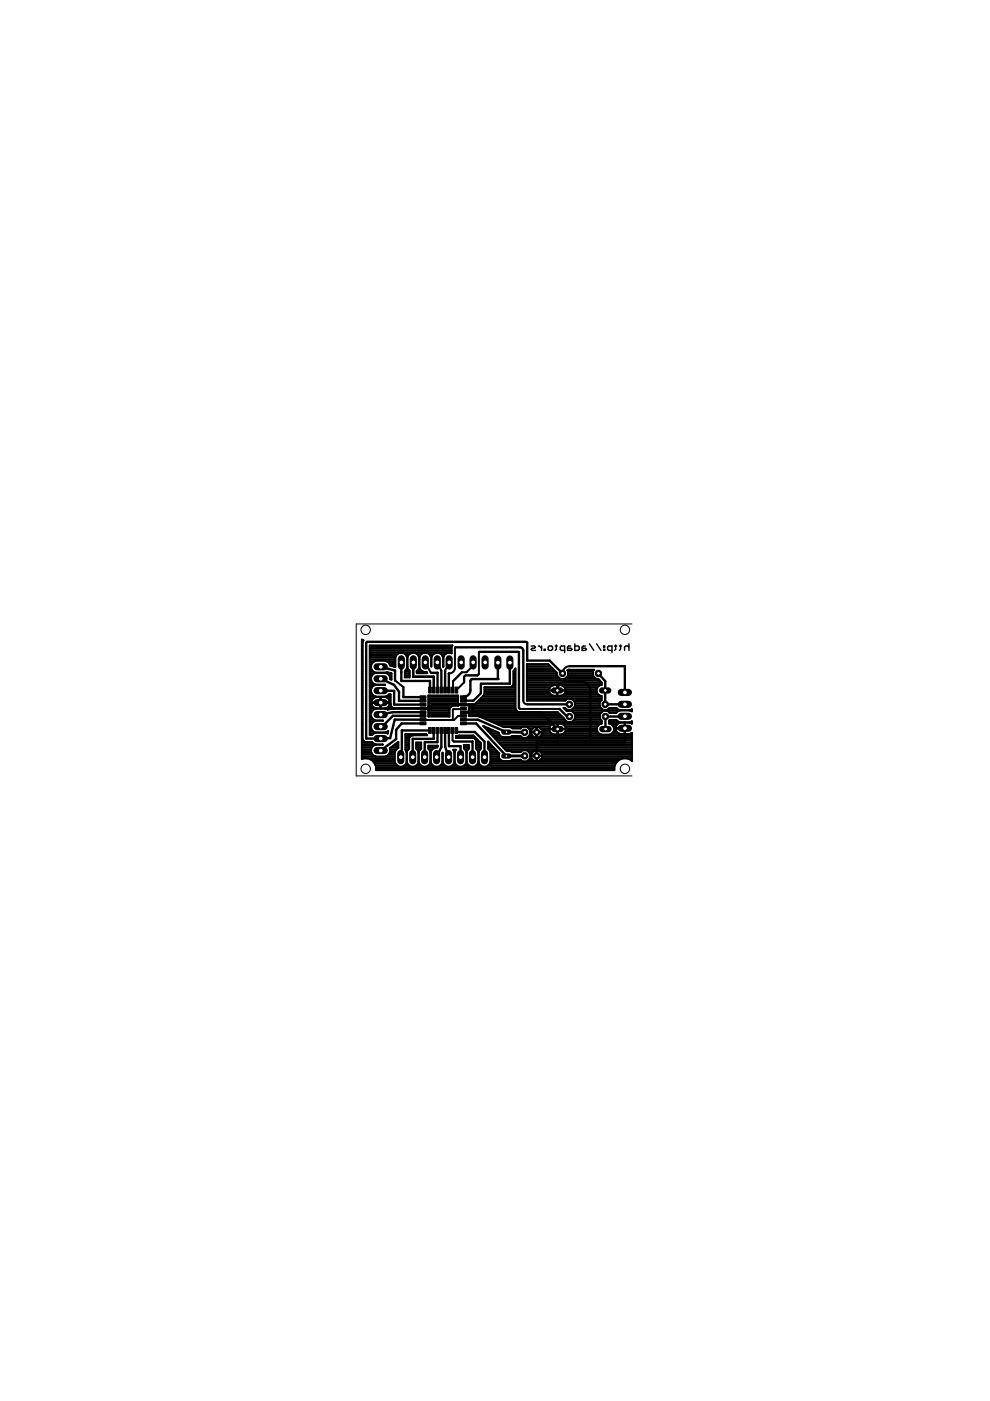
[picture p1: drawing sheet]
<svg xmlns="http://www.w3.org/2000/svg" width="210mm" height="297mm" viewBox="0 0 210 297" stroke-linecap="round" stroke-linejoin="round" font-family="sans-serif">
<g fill="none" stroke="#000" stroke-width=".3">
<path d="M112.6 137h.7l.2 .2-.9 .5 .2 .2h.7M114.1 137h.3l.4 .4M114.8 137v.9M115.4 137.7h.2v.2h-.2zM116.5 137h.4l.3 .2v.5l-.3 .2h-.4l-.3-.2v-.5zM117.7 137h.5M117.9 136.7v1l-.2 .2M119.7 137.9h-.7l-.2-.2v-.5l.2-.2h.7v1.4M121 137h-.4l-.3 .2v.7h.7l.3-.2-.3-.3h-.7M121.9 136.5v1.4h.7l.2-.2v-.5l-.2-.2h-.7M124.1 137h-.4l-.3 .2v.7h.7l.3-.2-.3-.3h-.7M125 136.5l.9 1.4"/>
<path d="M126.5 136.5l.9 1.4M128 137h.2v.2h-.2zM128 137.7h.2v.2h-.2zM129.8 137.9h-.7l-.3-.2v-.5l.3-.2h.7v1.4M130.3 137h.5M130.5 136.7v1l-.2 .2M131.3 137h.5M131.6 136.7v1l-.3 .2M133.3 136.5v1.4M133.3 137.2l-.2-.2h-.4l-.3 .2v.7"/>
</g>
<g fill="#000" stroke="#000" stroke-width=".21">
<path d="M89 153.1h1.3v.6h-1.3zM89 152.3h1.3v.6h-1.3zM89 151.5h1.3v.6h-1.3zM89 150.7h1.3v.6h-1.3zM89 149.9h1.3v.6h-1.3zM89 149.1h1.3v.6h-1.3zM89 148.3h1.3v.6h-1.3zM89 147.5h1.3v.6h-1.3zM90.9 154.2h.5v1.3h-.5zM90.9 145.7h.5v1.2h-.5zM91.7 154.2h.5v1.3h-.5zM91.7 145.7h.5v1.2h-.5z"/>
<path d="M92.5 154.2h.5v1.3h-.5zM92.5 145.7h.5v1.2h-.5zM93.3 154.2h.6v1.3h-.6zM93.3 145.7h.6v1.2h-.6zM94.1 154.2h.5v1.3h-.5zM94.1 145.7h.5v1.2h-.5zM94.9 154.2h.5v1.3h-.5zM94.9 145.7h.5v1.2h-.5zM95.7 154.2h.5v1.3h-.5zM95.7 145.7h.5v1.2h-.5zM96.5 154.2h.5v1.3h-.5zM96.5 145.7h.5v1.2h-.5z"/>
<path d="M97.6 147.5h1.3v.6h-1.3zM97.6 148.3h1.3v.6h-1.3zM97.6 149.1h1.3v.6h-1.3zM97.6 149.9h1.3v.6h-1.3zM97.6 150.7h1.3v.6h-1.3zM97.6 151.5h1.3v.6h-1.3zM97.6 152.3h1.3v.6h-1.3zM97.6 153.1h1.3v.6h-1.3z"/>
<circle cx="111.3" cy="160.3" r=".71"/>
</g>
<path d="M107.4 155.2l3.8 .1M113.8 155.3v5M111.3 160.3h-3.9" fill="none" stroke="#000" stroke-width=".61"/>
<g fill="none" stroke="#000" stroke-width=".51">
<path d="M77.6 136.3l.1 20.3 5-.1 1-3.9h6M77.8 136.1h33.7M96.6 137.2h13.6l.5 .2 .3 .6v10.5M101.6 138.2h8.3M110 138.3v11.8l.3 .2M111.8 136.2v3.8M80.7 149l2-.1v1.3h7M80.7 141.4l3.1 .8v2.1M80.7 143.9l2.8 1.3 1.1 1.5v1.9h5.1M80.7 146.4l2.9 .1v2.9h6.1M85.1 140.4v4h6.1v1.9M85.2 154.9v5.4"/>
<path d="M85.2 154.9h6M85.5 145.7v2.1h4.2M87.6 143.5h4.4v2M87.6 140.6v2.8M89.7 151.8h-6.4l-2.3 2.3M89.7 151h-6.5l-2.5 .5M89.7 153.4h-4.5l-1.2 1.3v2l-3.3 2.4M91.4 142.6h1.4v3.7M92 154.9l-.1 1.8h-4.4v3.8M92.8 154.9v2.5h-2.7l-.1 3.1M93.6 142.2v4.1M93.6 154.9v3.5l-1 2.1"/>
<path d="M94.4 154.9v3.4l.7 2.2M94.4 142.1v4.2M95.2 142.8v3.5M95.2 154.9v3.3h2.4v2.3M96.2 157.2h4v3.3M97.1 155.2h3.6l2 2v3.3M97.9 142.5l-1.8 1.9M98.3 152.6h3l6.1 2.6M98.3 153.4h2.6l6.5 6.9M98.3 149.4h1.8M98.4 143.5v1.2M100.2 149.6v1.4h-1.9"/>
<path d="M101.5 142.9l-.3 .3h-2.5M105.6 140.5v3.5h-5.6l-.3 .4-.1 2.5-.4 .5-.8 .3M108.1 140.5v4.4l-6.1 .1v2l-1.6 1.5h-2.1M111.7 140.1h4.8l2.8 2.7M111.7 149.3h9M114.7 151l3.5 3.6v2.8M118.2 146.4a1.88 1.88 0 0 1 1.9-1.9h3.1a1.95 1.95 0 0 1 2 2v10.9M118.6 150.3l1.6 1.6M120.8 141.2h11.7M126.9 142.8l1.4 1.7v4.8h4.2M132.5 151.9h-4.1v2.7M132.5 154.4v3h-18.8"/>
<path d="M132.5 141.3v5.5"/>
</g>
<g fill="none" stroke="#000" stroke-width=".42">
<path d="M76.7 139.8h.2M76.7 139.4h.2M76.7 139.1h.2M76.7 138.7h.2M76.7 138.3h.2M76.7 137.9h.2M76.7 137.6h.2M76.7 137.2h.2M76.7 136.8h.2M76.7 136.4h.2M76.7 136.1h.2M76.7 135.7h.2"/>
<path d="M77.8 136.1l-.2 .2M78.4 139.8h5.4M78.4 139.4h5.4M78.4 139.1h5.6M78.4 138.7h5.9M78.4 138.3h17.4M78.4 137.9h17.4M78.4 137.6h17.4M78.4 137.2h17.4M83.8 139.4v2l-1.1-.3M83.8 139.4a1.3 1.3 0 0 1 1.3-1 1.3 1.3 0 0 1 1.3 1M85.9 138.7h.9"/>
<path d="M86.2 139.1h.3M86.4 139.4a1.3 1.3 0 0 1 1.2-1 1.3 1.3 0 0 1 1.3 1M86.4 139.4v2.1M86.4 139.8h.1M86.4 139.4h.1M88.4 138.7h1M88.7 139.1h.3M88.9 139.4a1.3 1.3 0 0 1 1.3-1 1.3 1.3 0 0 1 1.2 1M88.9 139.4v2.1M88.9 139.8h.1M88.9 139.4h.1M91 138.7h.9"/>
<path d="M91.3 139.1h.3M91.4 139.4a1.3 1.3 0 0 1 1.3-1 1.3 1.3 0 0 1 1.3 1M91.4 139.4v1.9M91.4 139.8h.1M91.4 139.4h.1M93.5 138.7h.9M93.8 139.1h.3M94 139.4v2M94 139.8h.1M94 139.4h.1M95.9 136.9l-.1 1.6a1.25 1.25 0 0 0-1.8 .9M95.9 136.9h.1"/>
<path d="M95.9 136.9l-17.5-.1v19h.5l.8-.5M96.6 137.2l-.1 4.4a1.19 1.19 0 0 1-1.4 1.2h.1M101.6 138.2l-.1 4.7M109.9 138.2l.1 .1M111.5 136.1l.3 .1M111.8 140l-.1 .1M76.7 157.4h2.3l.7 .5M76.7 151.8h.2M76.7 156.3h.2M76.7 158.1h2.4M76.7 155.9h.2M76.7 143.9h.2"/>
<path d="M76.7 151h.2M76.7 159.6h2.1M76.7 159.3h2M76.7 158.9h2M76.7 158.5h2.1M76.7 157.8h2.8M76.7 157h.3M76.7 156.7h.2M76.7 155.5h.2M76.7 155.2h.2M76.7 154.8h.2M76.7 154.4h.2"/>
<path d="M76.7 154h.2M76.7 153.6h.2M76.7 153.3h.2M76.7 152.9h.2M76.7 152.5h.2M76.7 152.2h.2M76.7 151.4h.2M76.7 150.7h.2M76.7 150.3h.2M76.7 149.9h.2M76.7 149.5h.2M76.7 149.2h.2"/>
<path d="M76.7 148.8h.2M76.7 148.4h.2M76.7 148h.2M76.7 147.7h.2M76.7 147.3h.2M76.7 146.9h.2M76.7 146.5h.2M76.7 146.2h.2M76.7 145.8h.2M76.7 145.4h.2M76.7 145.1h.2M76.7 144.7h.2"/>
<path d="M76.7 144.3h.2M76.7 143.6h.2M76.7 143.2h.2M76.7 142.8h.2M76.7 142.4h.2M76.7 142h.2M76.7 141.7h.2M76.7 141.3h.2M76.7 140.9h.2M76.7 140.6h.2M76.7 140.2h.2M77.5 157.4l-.5-.4-.1-.3v-20.6l.2-.3-.4-.2v25.3l.4-.1"/>
<path d="M77.6 156.6h.1M78.4 151.8h.3M78.4 143.9h.3M78.4 151h.4M78.4 155.5h.8M78.4 155.2h.9M78.4 154.8h.5M78.4 154.4h.3M78.4 154h.3M78.4 153.6h.3M78.4 153.3h.5M78.4 152.9h1"/>
<path d="M78.4 152.5h.8M78.4 152.2h.4M78.4 151.4h.3M78.4 150.7h.6M78.4 150.3h1.2M78.4 149.9h.8M78.4 149.5h.5M78.4 149.2h.3M78.4 148.8h.3M78.4 148.4h.5M78.4 148h.8M78.4 147.7h1.2"/>
<path d="M78.4 147.3h.6M78.4 146.9h.4M78.4 146.5h.3M78.4 146.2h.3M78.4 145.8h.4M78.4 145.4h.8M78.4 145.1h1M78.4 144.7h.5M78.4 144.3h.3M78.4 143.6h.3M78.4 143.2h.5M78.4 142.8h.9"/>
<path d="M78.4 142.4h.8M78.4 142h.4M78.4 141.7h.3M78.4 141.3h.3M78.4 140.9h.3M78.4 140.6h.6M78.4 140.2h1.1M78.7 146.2a1.28 1.28 0 0 0 1 1.5h2l.8-.5h.3v2.4M78.7 149h4M78.7 149.1l.4 .8M78.7 149v.1M78.9 143.2a1.3 1.3 0 0 0 .8 2"/>
<path d="M78.9 154.8l.3 .3M79.1 148l-.4 .9h4l-.4-.9M79.1 148l.6-.2h.9v2.4M79.1 149.9l.7 .3M79.2 155.1l.5 .2M79.7 157.9a1.3 1.3 0 0 0-1 1.2 1.3 1.3 0 0 0 1 1.3M79.7 152.8a1.29 1.29 0 0 0-.8 2M79.7 157.9h1.5M79.7 145.2l-.8 .5-.2 .5M79.7 145.2h2M79.7 142.6l-.8 .6M79.7 142.6h2"/>
<path d="M79.7 155.3h2M79.7 152.8h1.5M80.6 149.9h.2M80.6 149.5h.2M80.6 149.2h.2M80.6 148.8h.2M80.6 148.4h.2M80.6 148h.2M80.7 154.1h.3M81.7 145.2h.1M81.7 142.6l.3-.1 1 .2v1.4l-.3-.1-.2-.8M81.7 142.6l.8 .6"/>
<path d="M81.7 155.3l.5 .2M81.7 155.3l.6-.3-.1 .5M81.8 150.3h1.2M81.8 147.7h1M81.9 140.2h1.9M82.1 155.2h.2M82.1 142.8h.9M82.2 150.4l-.5-.2h-2a1.3 1.3 0 0 0-1 1.3 1.3 1.3 0 0 0 1 1.3M82.2 155.5h.1M82.2 150.4v.1M82.3 148l-.6-.2h-.9v2.4M82.3 149.9h.7"/>
<path d="M82.3 148h.5M82.4 147.3h.4M82.4 140.6h1.4M82.5 143.2h.5M82.5 149.5h.3M82.5 148.4h.3M82.6 159.6h1.1M82.7 149.2h.1M82.7 148.8h.1M82.7 140.9h1.1M82.7 149v.1M82.7 149.1l-.3 .7-.8 .4"/>
<path d="M82.7 143.6h.3M82.7 141.1h.1M82.7 141.1l-.5-.8-.5-.2h-2a1.3 1.3 0 0 0-1 1.3 1.3 1.3 0 0 0 1 1.2M82.7 143.9h.3M82.7 159.3h1.1M82.7 158.9h1.3M82.8 149.2v.1M82.8 149.6h.1M82.8 149.6l.3 .5 .3 .1M82.8 158.5h1.7M83.3 158.1h1.2M83.4 150.2h5.2"/>
<path d="M83.4 150.2h.1M83.4 141.3h.4M83.7 150.2h.1M83.8 144.3l1.7 1.4M83.8 157.8h.7M84.3 157.4h.2M85.2 154.9h.1M85.8 143.6h1M85.9 142.3v.1M85.9 142.6v.1M85.9 143.2h.9M85.9 142.8h.9"/>
<path d="M85.9 142.4h.9M86 157.4h.7M86 156.3h.8M86 158.1h.7M86 155.9h4.6l-.2-.3h-4.4v3.4l.2 .5M86 158.9h.6M86 158.5h.7M86 157.8h.7M86 157h.7M86 156.7h.7M86 142h.7M86.1 159.3h.2"/>
<path d="M86.2 159.5v2M86.2 159.6h.1M86.3 141.7h.1M86.4 141.5l-.5 .7v.4M86.4 141.5l.4 .7v1.4h-1l.1-1M86.4 141.3h.1M86.4 140.9h.1M86.4 140.6h.1M86.4 140.2h.1M86.7 156.5v2.2l-.5 .8M86.7 156.8h.1M86.7 156.5h.1"/>
<path d="M86.8 156.2l-.1 .3M86.8 156.2l.1 .1M87.1 156l-.3 .2M87.1 156h.1M87.3 155.9l-.2 .1M87.3 155.9h.1M87.6 143.4h4.3l.1 2.9M87.6 143.5l4.4 .1M87.6 140.4v3.1M87.7 155.9h.1M88.2 157.4h1.1v1.3l-.5 .8-.6-.8zM88.2 158.1h1.1"/>
<path d="M88.2 158.5h1.1M88.2 157.8h1.1M88.3 142.4h1.5M88.4 158.9h.7M88.6 142h.6M88.7 159.3h.2M88.8 159.5v2M88.8 159.6h.1M88.8 141.7h.2M88.9 141.5a1.26 1.26 0 0 0 1.5 1l.2 .2h-2.2l-.1-.4zM88.9 141.3h.1M88.9 140.9h.1"/>
<path d="M88.9 140.6h.1M88.9 140.2h.1M89.7 151.8h.1M89.7 150.2h.1M90.2 140.4l1.2 2.2M90.8 150.3h4.5M90.8 149.9h4.8M90.8 158.5h1.4M90.8 151.8h4.5M90.8 158.1h2l-.1 .4a1.25 1.25 0 0 0-1.4 1l-.5-.8zM90.8 151h4.5M90.8 147.4h6.3l.1 2.2h-1.2l-.6 .5-.1 1.8h-4.5z"/>
<path d="M90.8 151.4h4.5M90.8 150.7h4.5M90.8 149.5h6.4M90.8 149.2h6.4M90.8 148.8h6.3M90.8 148.4h6.3M90.8 148h6.3M90.8 147.7h6.3M91 158.9h.7M91.2 159.3h.2M91.3 159.5v2M91.3 159.6h.1"/>
<path d="M91.4 141.3h.1M91.4 140.9h.1M91.4 140.6h.1M91.4 140.2h.1M92.7 140.4l.9 1.8M93.8 159.6h.1M93.9 159.6l-.1 1.9M94 141.3h.1M94 140.9h.1M94 140.6h.1M94 140.2h.1M95.2 140.4l-.8 1.7"/>
<path d="M96 154.9l-.1 2 .3 .3M96.1 144.4l-.1 1.9M96.1 159h.6l-.3 .5zM96.3 159.3h.2M96.4 159.5v2M96.4 159.6h.1M96.7 156.3h4M96.7 156l3.7-.1 1.6 1.7v1.1l-.5 .8-.6-.8 .1-1.3a.78 .78 0 0 0-.6-.9h-3.7zM96.8 154.9l.3 .3M97.2 149.4h2.2M98.3 151.8h-1.2l-.8 .9-6.6-.1M98.3 150.2l-.2 .1h-2l-.1 .2v2.2"/>
<path d="M98.3 149.4h-6.6l-.3 .3v.6l-8.3-.1-.9 .3M98.3 148.5v.1M98.4 147.7l-.1 .1M98.4 158.1l1-.1v.7l-.5 .8M98.4 158.1v.6l.5 .8M98.4 158.1h.1M98.4 158.1h1M98.4 144.7l-1.6 1.6M98.4 158.5h1M98.6 158.9h.7M98.7 143.2l-.3 .3M98.8 159.3h.2"/>
<path d="M98.9 159.5v2M98.9 159.6h.1M99.4 151h-1M99.4 151h18.9M99.4 149.5h9.9M99.4 151.4h19.3M99.4 150.7h10.2M99.4 150.3h9.9M99.4 149.9h9.9M100.1 149.4l.1 .2M100.2 157.2h.1M100.3 140.4v.7l-1.4 1.4h-1"/>
<path d="M100.7 156.7h.3M100.8 149.2l-1.4 .1v2.5h19.6M100.8 149.2h8.5M100.9 157.4h.9M100.9 158.1h1.1M100.9 158.5h1.1M100.9 157.8h1.1M100.9 157h.5M101.1 158.9h.7M101.2 151.8h.1M101.2 148.8h8.1M101.3 159.3h.3"/>
<path d="M101.5 159.5v2M101.5 159.6h.1M101.5 151.8l5.3 2.4h1.3l.5 .2M101.6 148.4h7.7M102 148h7.3M102 144.9v.1M102.2 152.2h17.2M102.3 147.7h7M102.6 154h.1M102.6 147.3h6.7M102.7 146.9h6.6M102.7 146.5h6.6"/>
<path d="M102.7 146.2h6.6M102.7 145.8h6.6M102.9 154.4h.7M103.1 152.5h16.6M103.3 154.8h1.2M103.5 157.4h.1M103.5 158.1h.8M103.5 158.5h1.2M103.5 157.8h.5M103.6 155.2h1.7M103.7 158.9h1.3M103.9 159.3h1.5"/>
<path d="M103.9 152.9h16.2M104 155.5h1.8M104 159.6h1.7M104.3 155.9h1.7M104.7 156.3h5.9M104.8 153.3h22.8M105 156.7h29M105.4 157h28.6M105.7 153.6h11.2M105.7 157.4h28.3M106 157.8h28M106.4 158.1h27.6"/>
<path d="M106.5 154h10.1M106.6 156.3a1.07 1.07 0 0 1-.9-1l-3.2-1.4 4.9 5.3h.7l.5 .3 1.8-.1 .4-.3h.9l.7 .7v.9l-.7 .7h-.9l-.4-.3h-1.8l-.5 .3h-1.5a1.07 1.07 0 0 1-.7-1.6l-2.4-2.6v1.5l.5 .8v2a1.3 1.3 0 0 1-1.3 1.1 1.3 1.3 0 0 1-1.2-1.1M106.7 158.5h27.3M107.1 158.9h26.9M108.1 144.9v.1M108.2 159.3h2.4M108.5 145.6h.1M108.5 145.6l-5.8 .1v1.4l-.1 .3-1.8 1.8M108.6 154.4h1.8M108.6 154.4h1.8l.3-.3h1l.7 .7M108.7 145.4h.6M108.7 145.4l-.2 .2"/>
<path d="M108.9 143.9h.4M108.9 145.1v-2.8l.4-.6v8.5l.5 .7 .3 .1M108.9 145.1l-.2 .3M108.9 145.1h.4M108.9 144.7h.4M108.9 144.3h.4M108.9 143.6h.4M108.9 143.2h.4M108.9 142.8h.4M108.9 142.4h.4M109.1 142h.2M110.3 150.3h8.3"/>
<path d="M110.5 151h-.1M111 148.5l.2 .6 .5 .2M111.7 143.9h15.2l.7 .8v.5l-.6 .2M111.7 148.4h8.3M111.7 148h15.9M111.7 147.7h15.9M111.7 147.3h5.1M111.7 146.9h4.8M111.7 146.5h4.7M111.7 146.2h4.7M111.7 145.8h4.8M111.7 145.4h5.2"/>
<path d="M111.7 145.1h15.9M111.7 144.7h15.8M111.7 144.3h15.5M111.7 143.6h6.7M111.7 143.2h6.4M111.7 142.8h6.4M111.7 142.4h6.2M111.7 142h5.8M111.7 141.7h5.4M111.7 141.3h5M111.7 140.9h4.7M111.9 156.3h1.3"/>
<path d="M111.9 159.3h1.3M112 154.4h1.1M112.2 155.9h.6M112.3 159.6h.5M112.4 154.8v.9l-.7 .7h-1l-.3-.3-1.8-.1-.5 .3M112.4 155.5h.2M112.4 155.2h.2M112.4 154.8h.3M112.6 155.3h2.3M113.8 156.3h.1M113.8 155.9h.1M113.8 154.2v2.2"/>
<path d="M113.8 155.5h.1M113.8 155.2h.1M113.8 154.8h.1M113.8 154.4h.1M113.8 159.2v2.2M113.8 159.6h.1M113.8 159.3h.1M114.3 156.3h19.7M114.4 159.3h19.6M114.5 154.4h2M114.7 155.9h19.3M114.8 159.6h19.2"/>
<path d="M114.9 154.8h1.6M114.9 155.5h2M114.9 155.2h1.7M116.4 146.4h3.5M116.4 154.6h3.6M116.6 145.7l.8-.4h1.5a1.13 1.13 0 0 1 1 1.1 1.13 1.13 0 0 1-1 1.1h-1.5a1.12 1.12 0 0 1-.9-.7 1.12 1.12 0 0 1 .1-1.1zM118.2 145.3v2.2M118.2 147.3h.1M118.2 146.9h.1M118.2 146.5h.1M118.2 146.2h.1M118.2 145.8h.1"/>
<path d="M118.2 145.4h.1M118.2 153.5v2.2M118.2 155.5h.1M118.2 155.2h.1M118.2 154.8h.1M118.2 154.4h.1M118.2 154h.1M118.2 153.6h.1M118.8 143.9l-.7-.6v-.6l-1.9-1.9h-4.5v7.8h8.1l.4-.4h1l.7 .6v1l-.7 .7h-1l-.4-.4h-.3l.7 .7 1-.1 .7 .7v1l-.7 .7h-1l-1.9-2.1h-18.1M119.4 145.4h7.6M119.5 155.5h7.5M119.5 153.6h7.5"/>
<path d="M119.5 147.3h7.4M119.7 150.3h.3M119.7 143.9l.7-.6v-1l-.1-.2 .3-.1h5.4l-.3 .3v1l.7 .6M119.8 145.8h6.8M119.8 146.9h6.8M119.8 154l-.3-.4-.5-.1h-1.5a1.13 1.13 0 0 0-1.1 1.1 1.13 1.13 0 0 0 1.1 1.1h1.5l.5-.2M119.8 154l.2 .5-.2 .7M119.8 155.2l-.3 .3M119.8 155.2h6.9M119.8 154h6.9M119.9 146.2h6.6M119.9 146.5h6.6"/>
<path d="M120 154.8h6.5M120 154.4h6.5M120.1 150.7h11.2M120.1 143.6h5.9M120.2 151.9h.5M120.4 142h5.5M120.4 143.2h5.3M120.4 142.8h5.3M120.4 142.4h5.3M120.7 149.3h.1M120.8 141.2l-.7 .2-.5 .4-.3 1M121.4 152.9h6.2"/>
<path d="M121.4 150.3h6.2M121.4 148.4h6.2M121.5 151h6.1M121.8 152.5h5.5M121.8 149.9h5.5M121.8 148.8h5.4M121.9 149.5h5.2M121.9 149.2h5.2M121.9 151.8h5.3M121.9 152.2h5.3M121.9 151.4h5.3M127 145.4a1.18 1.18 0 0 0-.5 1.3 1.18 1.18 0 0 0 1.1 .9v.8"/>
<path d="M127.6 148.4l-.5 .4v1l.7 .7h1l.4-.4h1.5l.8 .5M129 150.3h1.9M129.1 153.3h2.2M129.1 152.9h1.9M129.1 151h1.7M129.7 155.5h1.5M129.8 153.6h1M130 155.2h.7M130.1 154h.5M130.2 154.8h.4M130.2 154.4h2.2M131.5 150.6l-.8 .6h-1.5l-.4-.5h-.9l-.7 .7v1l.4 .4v.6a1.18 1.18 0 0 0-1.1 1.1 1.18 1.18 0 0 0 1 1.2h1.8a1.18 1.18 0 0 0 .9-1.2 1.18 1.18 0 0 0-1.1-1.1l.1-.7h1.5l.8 .4h2l.5-.2v.5l-.3-.1"/>
<path d="M131.5 150.6h2M132.4 155.5h.1M132.4 155.2h.1M132.4 154.8h.1M132.4 154h.1M132.4 153.6h.1M132.4 153.3h.1M132.5 151.9h.1M132.5 141.2v.1M133.5 150.6l.5-.2v.4zM133.6 150.7h.4M133.7 153.3l-1.2-.1v1.2h-2a1.18 1.18 0 0 1 1.1-1.2h.8v2.4h-.8a1.18 1.18 0 0 1-1.1-1.1h2v1.1l1.2-.1"/>
<path d="M133.7 155.5l.3-.1v6l-.2-.3M133.7 153.3h.3M133.8 155.5h.2M76.7 160.4h7M76.7 160.8h7M76.7 160h2.3M78 160.8l.8 .3M78.8 161.1h4.9M79.2 161.5h4.5M79.5 161.9h4.3M79.6 162.3h4.5M79.7 163h50.6"/>
<path d="M79.7 162.6h50.6M81.7 160.4a1.28 1.28 0 0 0 .9-1.8l1.9-1.3v1.3l-.6 .4-.2 .5v2a1.3 1.3 0 0 0 1.3 1.1 1.3 1.3 0 0 0 1.2-1.1M82.4 160h1.3M85.2 160.3l-.2 .2M85.8 162.3h.9M86.1 161.9h.3M86.2 161.5a1.28 1.28 0 0 0 1.3 1.1 1.28 1.28 0 0 0 1.3-1.1M86.2 160.4h.1M86.2 160.8h.1M86.2 161.5h.1M86.2 161.1h.1M86.2 160h.1"/>
<path d="M88.3 162.3h.9M88.6 161.9h.3M88.8 161.5a1.3 1.3 0 0 0 1.2 1.1 1.3 1.3 0 0 0 1.3-1.1M88.8 160.4h.1M88.8 160.8h.1M88.8 161.5h.1M88.8 161.1h.1M88.8 160h.1M90.8 162.3h1M91.2 161.9h.2M91.3 161.5a1.3 1.3 0 0 0 1.3 1.1 1.3 1.3 0 0 0 1.2-1.1M91.3 160.4h.1"/>
<path d="M91.3 160.8h.1M91.3 161.5h.1M91.3 161.1h.1M91.3 160h.1M93.4 162.3h.9M93.7 161.9h.3M93.8 161.5a1.3 1.3 0 0 0 1.3 1.1 1.3 1.3 0 0 0 1.3-1.1M93.8 160.4h.1M93.8 160.8h.1M93.8 161.5h.1M93.8 161.1h.1M93.8 160h.1"/>
<path d="M95.9 162.3h.9M96.2 161.9h.3M96.4 161.5a1.3 1.3 0 0 0 1.2 1.1 1.3 1.3 0 0 0 1.3-1.1M96.4 160.4h.1M96.4 160.8h.1M96.4 161.5h.1M96.4 161.1h.1M96.4 160h.1M98.5 162.3h.9M98.8 161.9h.3M98.9 161.5a1.3 1.3 0 0 0 1.3 1.1 1.3 1.3 0 0 0 1.3-1.1M98.9 160.4h.1"/>
<path d="M98.9 160.8h.1M98.9 161.5h.1M98.9 161.1h.1M98.9 160h.1M101 162.3h.9M101.3 161.9h.3M101.5 160.4h.1M101.5 160.8h.1M101.5 161.5h.1M101.5 161.1h.1M101.5 160h.1M103.5 162.3h26.9"/>
<path d="M103.8 161.9h26.8M104 160.4h1.7M104 160.8h1.9M104 161.5h26.9M104 161.1h2.2M104 160h1.7M108.6 161.1h1.9M112 161.1h1.1M112.4 160.8h.3M112.4 160.4h.3M112.4 160h.3M112.7 160.3h2.2"/>
<path d="M113.8 160.4h.1M113.8 160.8h.1M113.8 161.1h.1M113.8 160h.1M114.5 161.1h16.7M114.9 160.8h19.1M114.9 160.4h19.1M114.9 160h19.1M132 160.8a2.23 2.23 0 0 0-1.7 2.5h-50.6v-.7l-.3-.8-.6-.7M132.9 160.8l.9 .3M133.8 161.1h.2"/>
<circle cx="113.8" cy="155.3" r="1.21"/>
<circle cx="113.8" cy="160.3" r="1.21"/>
</g>
<circle cx="105.6" cy="144" r=".21" fill="#000"/>
<circle cx="111.3" cy="160.3" r=".4" fill="#fff" stroke="#000" stroke-width=".21"/>
<circle cx="113.8" cy="160.3" r=".71" fill="#000" stroke="#000" stroke-width=".21"/>
<circle cx="113.8" cy="160.3" r=".4" fill="#fff" stroke="#000" stroke-width=".21"/>
<circle cx="113.8" cy="155.3" r=".71" fill="#000" stroke="#000" stroke-width=".21"/>
<circle cx="113.8" cy="155.3" r=".4" fill="#fff" stroke="#000" stroke-width=".21"/>
<circle cx="111.2" cy="155.3" r=".71" fill="#000" stroke="#000" stroke-width=".21"/>
<circle cx="111.3" cy="155.3" r=".4" fill="#fff" stroke="#000" stroke-width=".21"/>
<path d="M127.7 154.6h1.3" fill="none" stroke="#000" stroke-width="1.3"/>
<circle cx="128.4" cy="154.6" r=".4" fill="#fff" stroke="#000" stroke-width=".21"/>
<path d="M117.6 154.6h1.3" fill="none" stroke="#000" stroke-width="1.3"/>
<circle cx="118.2" cy="154.6" r=".4" fill="#fff" stroke="#000" stroke-width=".21"/>
<path d="M127.7 146.4h1.3" fill="none" stroke="#000" stroke-width="1.3"/>
<circle cx="128.3" cy="146.4" r=".4" fill="#fff" stroke="#000" stroke-width=".21"/>
<path d="M117.5 146.4h1.3" fill="none" stroke="#000" stroke-width="1.3"/>
<circle cx="118.2" cy="146.4" r=".4" fill="#fff" stroke="#000" stroke-width=".21"/>
<path d="M106.8 160.3h1.1" fill="none" stroke="#000" stroke-width="1.1"/>
<circle cx="107.4" cy="160.3" r=".3" fill="#fff" stroke="#000" stroke-width=".21"/>
<path d="M106.8 155.2h1.1" fill="none" stroke="#000" stroke-width="1.1"/>
<circle cx="107.4" cy="155.2" r=".3" fill="#fff" stroke="#000" stroke-width=".21"/>
<circle cx="120.7" cy="149.3" r=".71" fill="#000" stroke="#000" stroke-width=".21"/>
<circle cx="120.7" cy="149.3" r=".4" fill="#fff" stroke="#000" stroke-width=".21"/>
<circle cx="128.3" cy="149.3" r=".71" fill="#000" stroke="#000" stroke-width=".21"/>
<circle cx="128.3" cy="149.3" r=".4" fill="#fff" stroke="#000" stroke-width=".21"/>
<circle cx="120.7" cy="151.9" r=".71" fill="#000" stroke="#000" stroke-width=".21"/>
<circle cx="120.8" cy="151.9" r=".4" fill="#fff" stroke="#000" stroke-width=".21"/>
<circle cx="128.4" cy="151.9" r=".71" fill="#000" stroke="#000" stroke-width=".21"/>
<circle cx="128.4" cy="151.9" r=".4" fill="#fff" stroke="#000" stroke-width=".21"/>
<circle cx="126.9" cy="142.8" r=".71" fill="#000" stroke="#000" stroke-width=".21"/>
<circle cx="126.9" cy="142.8" r=".4" fill="#fff" stroke="#000" stroke-width=".21"/>
<circle cx="119.3" cy="142.8" r=".71" fill="#000" stroke="#000" stroke-width=".21"/>
<circle cx="119.3" cy="142.8" r=".4" fill="#fff" stroke="#000" stroke-width=".21"/>
<path d="M131.7 146.8h1.5" fill="none" stroke="#000" stroke-width="1.5"/>
<circle cx="132.5" cy="146.8" r=".51" fill="#fff" stroke="#000" stroke-width=".21"/>
<path d="M131.7 149.3h1.5" fill="none" stroke="#000" stroke-width="1.5"/>
<circle cx="132.5" cy="149.3" r=".51" fill="#fff" stroke="#000" stroke-width=".21"/>
<path d="M131.7 151.9h1.5" fill="none" stroke="#000" stroke-width="1.5"/>
<circle cx="132.5" cy="151.9" r=".51" fill="#fff" stroke="#000" stroke-width=".21"/>
<path d="M131.7 154.4h1.5" fill="none" stroke="#000" stroke-width="1.5"/>
<circle cx="132.5" cy="154.4" r=".51" fill="#fff" stroke="#000" stroke-width=".21"/>
<path d="M102.8 139.7v1.5" fill="none" stroke="#000" stroke-width="1.5"/>
<circle cx="102.9" cy="140.4" r=".51" fill="#fff" stroke="#000" stroke-width=".21"/>
<path d="M100.3 139.7v1.5" fill="none" stroke="#000" stroke-width="1.5"/>
<circle cx="100.3" cy="140.4" r=".51" fill="#fff" stroke="#000" stroke-width=".21"/>
<path d="M97.8 139.7v1.5" fill="none" stroke="#000" stroke-width="1.5"/>
<circle cx="97.8" cy="140.4" r=".51" fill="#fff" stroke="#000" stroke-width=".21"/>
<path d="M95.2 139.7v1.5" fill="none" stroke="#000" stroke-width="1.5"/>
<circle cx="95.2" cy="140.4" r=".51" fill="#fff" stroke="#000" stroke-width=".21"/>
<path d="M92.7 139.7v1.5" fill="none" stroke="#000" stroke-width="1.5"/>
<circle cx="92.7" cy="140.4" r=".51" fill="#fff" stroke="#000" stroke-width=".21"/>
<path d="M90.2 139.7v1.5" fill="none" stroke="#000" stroke-width="1.5"/>
<circle cx="90.2" cy="140.4" r=".51" fill="#fff" stroke="#000" stroke-width=".21"/>
<path d="M87.6 139.7v1.5" fill="none" stroke="#000" stroke-width="1.5"/>
<circle cx="87.7" cy="140.4" r=".51" fill="#fff" stroke="#000" stroke-width=".21"/>
<path d="M85.1 139.7v1.5" fill="none" stroke="#000" stroke-width="1.5"/>
<circle cx="85.1" cy="140.4" r=".51" fill="#fff" stroke="#000" stroke-width=".21"/>
<path d="M79.9 159.1h1.6" fill="none" stroke="#000" stroke-width="1.5"/>
<circle cx="80.7" cy="159.1" r=".51" fill="#fff" stroke="#000" stroke-width=".21"/>
<path d="M79.9 156.6h1.6" fill="none" stroke="#000" stroke-width="1.5"/>
<circle cx="80.7" cy="156.6" r=".51" fill="#fff" stroke="#000" stroke-width=".21"/>
<path d="M79.9 154.1h1.6" fill="none" stroke="#000" stroke-width="1.5"/>
<circle cx="80.7" cy="154.1" r=".51" fill="#fff" stroke="#000" stroke-width=".21"/>
<path d="M79.9 151.5h1.6" fill="none" stroke="#000" stroke-width="1.5"/>
<circle cx="80.7" cy="151.5" r=".51" fill="#fff" stroke="#000" stroke-width=".21"/>
<path d="M79.9 149h1.6" fill="none" stroke="#000" stroke-width="1.5"/>
<circle cx="80.7" cy="149" r=".51" fill="#fff" stroke="#000" stroke-width=".21"/>
<path d="M79.9 146.4h1.6" fill="none" stroke="#000" stroke-width="1.5"/>
<circle cx="80.7" cy="146.4" r=".51" fill="#fff" stroke="#000" stroke-width=".21"/>
<path d="M79.9 143.9h1.6" fill="none" stroke="#000" stroke-width="1.5"/>
<circle cx="80.7" cy="143.9" r=".51" fill="#fff" stroke="#000" stroke-width=".21"/>
<path d="M79.9 141.4h1.6" fill="none" stroke="#000" stroke-width="1.5"/>
<circle cx="80.7" cy="141.4" r=".51" fill="#fff" stroke="#000" stroke-width=".21"/>
<path d="M102.7 159.8v1.5" fill="none" stroke="#000" stroke-width="1.5"/>
<circle cx="102.7" cy="160.5" r=".51" fill="#fff" stroke="#000" stroke-width=".21"/>
<path d="M100.2 159.8v1.5" fill="none" stroke="#000" stroke-width="1.5"/>
<circle cx="100.2" cy="160.5" r=".51" fill="#fff" stroke="#000" stroke-width=".21"/>
<path d="M97.6 159.8v1.5" fill="none" stroke="#000" stroke-width="1.5"/>
<circle cx="97.7" cy="160.5" r=".51" fill="#fff" stroke="#000" stroke-width=".21"/>
<path d="M95.1 159.8v1.5" fill="none" stroke="#000" stroke-width="1.5"/>
<circle cx="95.1" cy="160.5" r=".51" fill="#fff" stroke="#000" stroke-width=".21"/>
<path d="M92.6 159.8v1.5" fill="none" stroke="#000" stroke-width="1.5"/>
<circle cx="92.6" cy="160.5" r=".51" fill="#fff" stroke="#000" stroke-width=".21"/>
<path d="M90 159.8v1.5" fill="none" stroke="#000" stroke-width="1.5"/>
<circle cx="90" cy="160.5" r=".51" fill="#fff" stroke="#000" stroke-width=".21"/>
<path d="M87.5 159.8v1.5" fill="none" stroke="#000" stroke-width="1.5"/>
<circle cx="87.5" cy="160.5" r=".51" fill="#fff" stroke="#000" stroke-width=".21"/>
<path d="M85 159.8v1.5" fill="none" stroke="#000" stroke-width="1.5"/>
<circle cx="85" cy="160.5" r=".51" fill="#fff" stroke="#000" stroke-width=".21"/>
<path d="M105.6 139.7v1.5" fill="none" stroke="#000" stroke-width="1.5"/>
<circle cx="105.6" cy="140.5" r=".51" fill="#fff" stroke="#000" stroke-width=".21"/>
<path d="M108.1 139.7v1.5" fill="none" stroke="#000" stroke-width="1.5"/>
<circle cx="108.1" cy="140.5" r=".51" fill="#fff" stroke="#000" stroke-width=".21"/>
<g fill="none" stroke="#000" stroke-width=".21">
<path d="M134 132.3h-58.5v32.2h58.5"/>
<circle cx="77.5" cy="133.5" r=".99"/>
<circle cx="132.5" cy="133.5" r=".99"/>
<circle cx="77.5" cy="163" r=".99"/>
<circle cx="132.5" cy="163" r=".99"/>
</g>
</svg>
